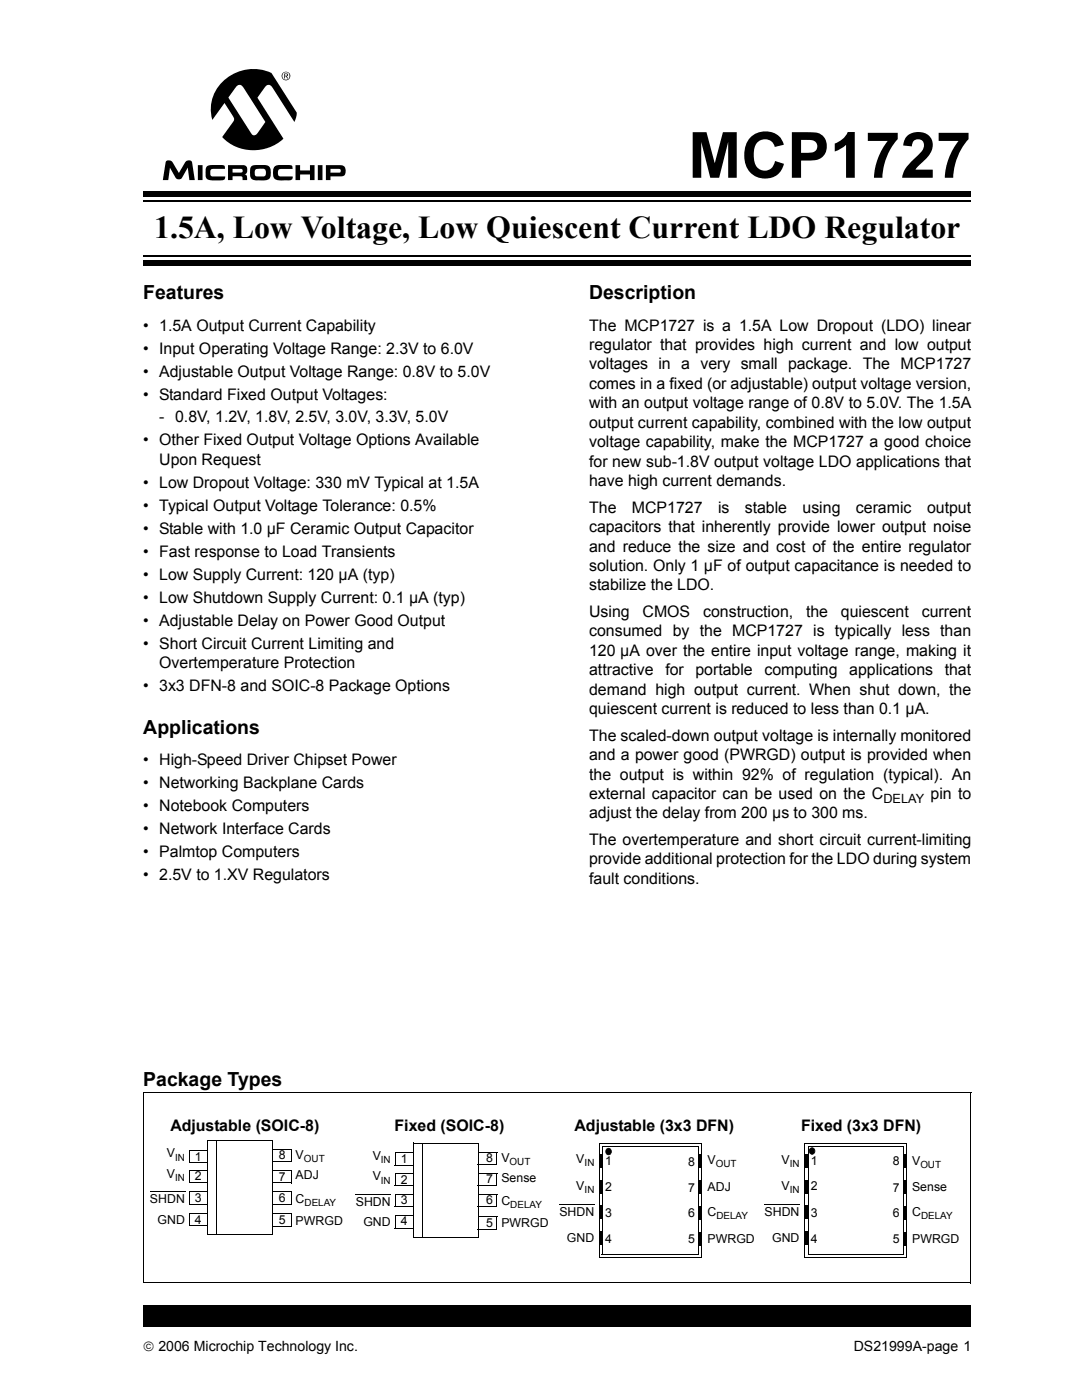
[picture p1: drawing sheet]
<svg xmlns="http://www.w3.org/2000/svg" width="216mm" height="279mm" viewBox="0 0 216 279" stroke-linecap="round" stroke-linejoin="round" font-family="sans-serif">
<defs><g id="words">
<text font-size="12.7" x="137.2" y="35.5">MCP1727</text>
<text font-size="6.3" x="30.7" y="47.4">1.5A, Low Voltage, Low Quiescent Current LDO Regulator</text>
<g font-size="3.9">
<text x="28.6" y="59.7">Features</text>
<text x="117.5" y="59.7">Description</text>
<text x="28.6" y="146.5">Applications</text>
<text x="28.6" y="216.7">Package Types</text>
</g>
<g font-size="3.2">
<text x="28.6" y="66">• 1.5A Output Current Capability</text>
<text x="117.5" y="66">The MCP1727 is a 1.5A Low Dropout (LDO) linear</text>
<text x="28.6" y="70.5">• Input Operating Voltage Range: 2.3V to 6.0V</text>
<text x="117.5" y="69.8">regulator that provides high current and low output</text>
<text x="28.6" y="75.1">• Adjustable Output Voltage Range: 0.8V to 5.0V</text>
<text x="117.5" y="73.7">voltages in a very small package. The MCP1727</text>
<text x="117.5" y="77.6">comes in a fixed (or adjustable) output voltage version,</text>
<text x="28.6" y="79.7">• Standard Fixed Output Voltages:</text>
<text x="117.5" y="81.5">with an output voltage range of 0.8V to 5.0V. The 1.5A</text>
<text x="28.6" y="88.9">• Other Fixed Output Voltage Options Available</text>
<text x="31.7" y="84.3">- 0.8V, 1.2V, 1.8V, 2.5V, 3.0V, 3.3V, 5.0V</text>
<text x="117.5" y="85.4">output current capability, combined with the low output</text>
<text x="117.5" y="89.3">voltage capability, make the MCP1727 a good choice</text>
<text x="31.7" y="92.8">Upon Request</text>
<text x="117.5" y="93.1">for new sub-1.8V output voltage LDO applications that</text>
<text x="28.6" y="97.4">• Low Dropout Voltage: 330 mV Typical at 1.5A</text>
<text x="28.6" y="102">• Typical Output Voltage Tolerance: 0.5%</text>
<text x="117.5" y="97">have high current demands.</text>
<text x="28.6" y="106.5">• Stable with 1.0 µF Ceramic Output Capacitor</text>
<text x="117.5" y="102.3">The</text>
<text x="117.5" y="106.2">capacitors that inherently provide lower output noise</text>
<text x="126" y="102.3">MCP1727</text>
<text x="143.2" y="102.3">is</text>
<text x="148.5" y="102.3">stable</text>
<text x="160" y="102.3">using</text>
<text x="170.7" y="102.3">ceramic</text>
<text x="184.9" y="102.3">output</text>
<text x="28.6" y="111.1">• Fast response to Load Transients</text>
<text x="117.5" y="110.1">and reduce the size and cost of the entire regulator</text>
<text x="117.5" y="113.9">solution. Only 1 µF of output capacitance is needed to</text>
<text x="28.6" y="115.7">• Low Supply Current: 120 µA (typ)</text>
<text x="117.5" y="117.8">stabilize the LDO.</text>
<text x="28.6" y="120.3">• Low Shutdown Supply Current: 0.1 µA (typ)</text>
<text x="28.6" y="124.9">• Adjustable Delay on Power Good Output</text>
<text x="117.5" y="123.1">Using</text>
<text x="128.1" y="123.1">CMOS</text>
<text x="140.2" y="123.1">construction,</text>
<text x="160.7" y="123.1">the</text>
<text x="167.7" y="123.1">quiescent</text>
<text x="183.8" y="123.1">current</text>
<text x="28.6" y="129.5">• Short Circuit Current Limiting and</text>
<text x="117.5" y="127">consumed by the MCP1727 is typically less than</text>
<text x="117.5" y="130.9">120 µA over the entire input voltage range, making it</text>
<text x="28.6" y="137.9">• 3x3 DFN-8 and SOIC-8 Package Options</text>
<text x="31.7" y="133.4">Overtemperature Protection</text>
<text x="117.5" y="134.8">attractive</text>
<text x="132.7" y="134.8">for</text>
<text x="138.7" y="134.8">portable</text>
<text x="152.4" y="134.8">computing</text>
<text x="169.3" y="134.8">applications</text>
<text x="188.4" y="134.8">that</text>
<text x="117.5" y="138.6">demand high output current. When shut down, the</text>
<text x="117.5" y="142.5">quiescent current is reduced to less than 0.1 µA.</text>
<text x="117.5" y="147.8">The scaled-down output voltage is internally monitored</text>
<text x="28.6" y="152.8">• High-Speed Driver Chipset Power</text>
<text x="117.5" y="151.7">and a power good (PWRGD) output is provided when</text>
<text x="117.5" y="155.6">the output is within 92% of regulation (typical). An</text>
<text x="28.6" y="157.3">• Networking Backplane Cards</text>
<text x="28.6" y="161.9">• Notebook Computers</text>
<text x="117.5" y="159.4">external capacitor can be used on the C</text>
<text x="185.5" y="159.4">pin to</text>
<text x="28.6" y="166.5">• Network Interface Cards</text>
<text x="117.5" y="163.3">adjust the delay from 200 µs to 300 ms.</text>
<text x="28.6" y="171.1">• Palmtop Computers</text>
<text x="117.5" y="168.6">The overtemperature and short circuit current-limiting</text>
<text x="117.5" y="172.5">provide additional protection for the LDO during system</text>
<text x="28.6" y="175.7">• 2.5V to 1.XV Regulators</text>
<text x="117.5" y="176.4">fault conditions.</text>
<text x="34" y="225.7">Adjustable (SOIC-8)</text>
<text x="78.7" y="225.7">Fixed (SOIC-8)</text>
<text x="114.6" y="225.7">Adjustable (3x3 DFN)</text>
<text x="159.7" y="225.7">Fixed (3x3 DFN)</text>
</g>
<g font-size="2.8">
<text x="28.6" y="269.5">© 2006 Microchip Technology Inc.</text>
<text x="170.2" y="269.5">DS21999A-page 1</text>
</g>
<g font-size="2.5">
<text x="176.1" y="160.3">DELAY</text>
<text x="33.3" y="231">V</text>
<text x="38.8" y="231.6">1</text>
<text x="55.6" y="231.3">8</text>
<text x="58.9" y="231.3">V</text>
<text x="74.3" y="231.5">V</text>
<text x="79.9" y="232">1</text>
<text x="96.9" y="232">8</text>
<text x="100" y="231.9">V</text>
<text x="114.9" y="232.1">V</text>
<text x="120.7" y="232.6">1</text>
<text x="137.2" y="232.7">8</text>
<text x="141.1" y="232.3">V</text>
<text x="155.8" y="232.2">V</text>
<text x="161.7" y="232.5">1</text>
<text x="178" y="232.6">8</text>
<text x="181.9" y="232.4">V</text>
<text x="33.3" y="235">V</text>
<text x="38.8" y="235.6">2</text>
<text x="38.8" y="239.9">3</text>
<text x="55.6" y="239.9">6</text>
<text x="55.6" y="235.6">7</text>
<text x="58.9" y="235.4">ADJ</text>
<text x="58.9" y="240">C</text>
<text x="74.3" y="235.6">V</text>
<text x="79.9" y="236.2">2</text>
<text x="96.9" y="236.1">7</text>
<text x="100" y="235.9">Sense</text>
<text x="114.9" y="237.5">V</text>
<text x="120.7" y="237.7">2</text>
<text x="137.2" y="237.8">7</text>
<text x="141.1" y="237.7">ADJ</text>
<text x="155.8" y="237.4">V</text>
<text x="161.7" y="237.6">2</text>
<text x="178" y="237.9">7</text>
<text x="181.9" y="237.7">Sense</text>
<text x="29.9" y="240.2">SHDN</text>
<text x="31.4" y="244.2">GND</text>
<text x="38.8" y="244.2">4</text>
<text x="55.6" y="244.2">5</text>
<text x="58.9" y="244.4">PWRGD</text>
<text x="71" y="240.7">SHDN</text>
<text x="72.5" y="244.8">GND</text>
<text x="79.9" y="240.4">3</text>
<text x="79.9" y="244.6">4</text>
<text x="96.9" y="244.8">5</text>
<text x="96.9" y="240.3">6</text>
<text x="100" y="244.9">PWRGD</text>
<text x="100" y="240.5">C</text>
<text x="111.5" y="242.7">SHDN</text>
<text x="120.7" y="242.8">3</text>
<text x="137.2" y="243">6</text>
<text x="141.1" y="242.6">C</text>
<text x="152.4" y="242.7">SHDN</text>
<text x="161.7" y="242.9">3</text>
<text x="178" y="243">6</text>
<text x="181.9" y="242.7">C</text>
<text x="113.1" y="247.8">GND</text>
<text x="120.7" y="248">4</text>
<text x="137.2" y="248">5</text>
<text x="141.1" y="248.1">PWRGD</text>
<text x="154" y="247.8">GND</text>
<text x="161.7" y="248">4</text>
<text x="178" y="248">5</text>
<text x="181.9" y="248.1">PWRGD</text>
</g>
<g font-size="2">
<text x="34.9" y="231.6">IN</text>
<text x="60.6" y="232">OUT</text>
<text x="76" y="232.1">IN</text>
<text x="101.6" y="232.5">OUT</text>
<text x="116.6" y="232.7">IN</text>
<text x="142.7" y="232.9">OUT</text>
<text x="157.5" y="232.8">IN</text>
<text x="183.5" y="233">OUT</text>
<text x="34.9" y="235.7">IN</text>
<text x="76" y="236.2">IN</text>
<text x="116.6" y="238.1">IN</text>
<text x="157.5" y="238.1">IN</text>
<text x="60.7" y="240.6">DELAY</text>
<text x="101.7" y="241.1">DELAY</text>
<text x="142.9" y="243.2">DELAY</text>
<text x="183.7" y="243.3">DELAY</text>
</g>
</g></defs>
<g fill="#000">
<path d="M28.6 260.6h165.1v4.2h-165.1z"/>
<path d="M56.1 15.2a.9 .9 0 0 1 1.8 0 .9 .9 0 0 1-1.8 0zM65 33h2.8a1.2 1.2 0 0 1 1.1 .7 1.2 1.2 0 0 1-.3 1.4l-.5 .1h-2.2v.7h-.9zM63.4 33h.9v2.9h-.9zM44.7 16a8.7 8.7 0 0 1 9.4-1.4l5.1 7.9-.2 1-.3 .8-4.4-6.8a.84 .84 0 0 0-.7-.6 .84 .84 0 0 0-.8 .6l-1.5 2 5.2 8.2a8.8 8.8 0 0 1-12.2-.4l2.2-3 .2-.6-1.9-3.1-2.5 3.3a7.6 7.6 0 0 1 2.4-7.9zM58.9 33h.9v1h2v-1h.9v2.9h-.9v-1.1h-2v1.1h-.9zM54.8 33.2a6 6 0 0 1 3.2-.2 .57 .57 0 0 1 .4 .7h-2.4a.79 .79 0 0 0-.6 .8 .79 .79 0 0 0 .5 .7h2.5l-.1 .5a1.23 1.23 0 0 1-1.3 .3h-.5a1.93 1.93 0 0 1-1.9-.5 2.62 2.62 0 0 1 .2-2.3zM50.2 33.1l.5-.1a5.5 5.5 0 0 1 2.9 .2 2.28 2.28 0 0 1 0 2.6l-.9 .2h-1.1a1.27 1.27 0 0 1-1.3-.2 1.27 1.27 0 0 1-.4-1.2 1.66 1.66 0 0 1 .3-1.5zM45.5 33h3.1a1 1 0 0 1 .7 .8 1 1 0 0 1-.5 1 .87 .87 0 0 1 .5 1.1h-.9l-.1-.5-.3-.2h-1.6v.7h-.9zM41.3 33.2a6.7 6.7 0 0 1 3.1-.2l.4 .1 .1 .6h-2.7l-.2 .3-.1 .8 .1 .2 .3 .2h2.6v.5l-.5 .3h-2.1a1.01 1.01 0 0 1-1.3-1.1 2.2 2.2 0 0 1 .3-1.7zM39.5 33h.9v2.9h-.9zM33.2 32.1l.7-.1 .4 .2 1.4 2.3 1.2-2.1a.78 .78 0 0 1 1.4 .1l.5 3.4h-1l-.4-2.5-1.1 2a.8 .8 0 0 1-1.3 0l-1.1-1.9-.4 2.4h-1l.5-3.5zM56.2 15.2a.75 .75 0 0 0 1.5 0 .75 .75 0 0 0-1.5 0zM65.9 33.7v.8h1.8a.39 .39 0 0 0 .2-.5 .39 .39 0 0 0-.3-.3zM47.2 17.2l-1.7 2.3 4.5 7a.71 .71 0 0 0 .7 .5 .71 .71 0 0 0 .7-.5l1.5-2.2-4.4-6.8-.5-.5h-.4zM51 33.8l-.2 .3v.7l.2 .4h1.5a.81 .81 0 0 0 .5-1 .81 .81 0 0 0-1-.5zM46.4 33.7v.7h1.7a.37 .37 0 0 0 .3-.4 .37 .37 0 0 0-.4-.3zM56.7 14.7h.7v.3l-.2 .2 .3 .5h-.2l-.3-.5h-.2v.5h-.1zM56.8 14.8v.3l.5-.1-.2-.2z"/>
</g>
<path d="M78.8 230.1h3.7v2.5h-3.7z" fill="#fff"/>
<path d="M78.7 232.6h3.8M78.8 230v2.6M78.8 230.1h3.8M82.5 230.1v2.6" fill="none" stroke="#000" stroke-width=".2"/>
<path d="M78.8 234.2h3.7v2.4h-3.7z" fill="#fff"/>
<path d="M78.7 236.6h3.8M78.8 234.1v2.5M78.8 234.2h3.8M82.5 234.2v2.5" fill="none" stroke="#000" stroke-width=".2"/>
<path d="M78.8 238.4h3.7v2.5h-3.7z" fill="#fff"/>
<path d="M78.8 238.3v2.6M78.8 238.4h3.8M82.5 238.4v2.5M78.7 240.9h3.8" fill="none" stroke="#000" stroke-width=".2"/>
<path d="M78.8 242.6h3.7v2.5h-3.7z" fill="#fff"/>
<path d="M78.7 245.1h3.8M78.8 242.5v2.6M78.8 242.6h3.8M82.5 242.6v2.6" fill="none" stroke="#000" stroke-width=".2"/>
<path d="M37.8 229.6h3.7v2.5h-3.7z" fill="#fff"/>
<path d="M37.7 232.1h3.8M37.8 229.6h3.8M37.8 229.5v2.6M41.5 229.6v2.5" fill="none" stroke="#000" stroke-width=".2"/>
<path d="M37.8 233.6h3.7v2.5h-3.7z" fill="#fff"/>
<path d="M37.7 236.1h3.8M37.8 233.6h3.8M37.8 233.6v2.5M41.5 233.6v2.6" fill="none" stroke="#000" stroke-width=".2"/>
<path d="M37.8 242.1h3.7v2.5h-3.7z" fill="#fff"/>
<path d="M37.7 244.6h3.8M37.8 242.1h3.8M37.8 242v2.6M41.5 242.1v2.5" fill="none" stroke="#000" stroke-width=".2"/>
<path d="M37.8 237.9h3.7v2.4h-3.7z" fill="#fff"/>
<path d="M37.8 237.9h3.8M37.8 237.8v2.5M41.5 237.9v2.5M37.7 240.3h3.8" fill="none" stroke="#000" stroke-width=".2"/>
<path d="M82.5 228.2h12.9v18.7h-12.9z" fill="#fff"/>
<path d="M82.5 228.2h13M82.5 228.1v18.8M95.4 228.2v18.8M82.4 246.9h13" fill="none" stroke="#000" stroke-width=".2"/>
<path d="M95.4 242.8h3.7v2.5h-3.7z" fill="#fff"/>
<path d="M95.3 245.3h3.8M95.4 242.8h3.8M95.4 242.7v2.6M99.1 242.8v2.6" fill="none" stroke="#000" stroke-width=".2"/>
<path d="M95.4 238.4h3.7v2.5h-3.7z" fill="#fff"/>
<path d="M95.4 238.4h3.8M95.4 238.3v2.6M99.1 238.4v2.5M95.3 240.9h3.8" fill="none" stroke="#000" stroke-width=".2"/>
<path d="M95.4 234.2h3.7v2.4h-3.7z" fill="#fff"/>
<path d="M95.3 236.6h3.8M95.4 234.2h3.8M95.4 234.1v2.5M99.1 234.2v2.5" fill="none" stroke="#000" stroke-width=".2"/>
<path d="M95.4 229.9h3.7v2.5h-3.7z" fill="#fff"/>
<path d="M71 238.4h6.9M84.3 228.2v18.8M95.3 232.4h3.8M95.4 229.9h3.8M95.4 229.8v2.6M99.1 229.9v2.6" fill="none" stroke="#000" stroke-width=".2"/>
<path d="M84.2 228.1l.1 .1z" fill="#000"/>
<path d="M41.4 227.6h13v18.8h-13z" fill="#fff"/>
<path d="M41.4 227.5v18.9M41.4 227.6h13M54.4 227.6v18.9M41.4 246.4h13" fill="none" stroke="#000" stroke-width=".2"/>
<path d="M54.4 242.3h3.7v2.5h-3.7z" fill="#fff"/>
<path d="M54.3 244.8h3.8M54.4 242.2v2.6M54.4 242.3h3.7M58.1 242.3v2.5" fill="none" stroke="#000" stroke-width=".2"/>
<path d="M54.4 237.9h3.7v2.4h-3.7z" fill="#fff"/>
<path d="M54.4 237.8v2.5M54.4 237.9h3.7M58.1 237.9v2.5M54.3 240.3h3.8" fill="none" stroke="#000" stroke-width=".2"/>
<path d="M54.4 233.6h3.7v2.5h-3.7z" fill="#fff"/>
<path d="M54.3 236.1h3.8M54.4 233.6v2.5M54.4 233.6h3.7M58.1 233.6v2.6" fill="none" stroke="#000" stroke-width=".2"/>
<path d="M54.4 229.4h3.7v2.5h-3.7z" fill="#fff"/>
<g fill="none" stroke="#000" stroke-width=".2">
<path d="M28.7 218.1h165M28.7 218v38M193.6 218.1v38M29.9 237.9h7M43.2 227.5v18.9M54.3 231.9h3.8M54.4 229.3v2.6M54.4 229.4h3.7M58.1 229.4v2.5M119.5 228.1v22.9M119.5 228.2h20.4M119.5 230.3v2.7"/>
<path d="M119.5 235.5v2.6M120.1 228.7v21.6M120.1 228.8h19.2M139.2 228.8v21.6M139.3 230.4v2.7M139.3 235.6v2.6M139.8 230.5v2.7M139.8 235.6v2.7M139.8 228.2v22.8M160.4 228.2h20.4M160.4 228.1v22.9M160.5 230.3v2.7"/>
<path d="M160.5 235.5v2.6M161 230.4v2.7M161 235.5v2.7M161.1 228.7v21.6M161.1 228.8h19.2M180.2 228.8v21.6M180.2 230.4v2.7M180.2 235.6v2.6M180.7 228.2v22.8M28.6 256h165M111.5 240.4h7M119.4 251h20.4"/>
<path d="M119.5 240.6v2.6M119.5 245.7v2.7M120 250.3h19.2M139.3 240.7v2.6M139.3 245.8v2.7M139.8 240.7v2.7M139.8 245.9v2.7M152.4 240.4h7M160.3 251h20.4M160.5 240.6v2.6M160.5 245.7v2.7M161 240.6v2.7"/>
<path d="M161 245.8v2.7M161.1 250.3h19.1M180.2 240.7v2.6M180.2 245.8v2.7"/>
</g>
<g fill="#000">
<path d="M119.4 232.9h.7v.2h-.7zM119.4 238h.7v.2h-.7zM119.5 230.4h.6v2.6h-.6zM119.5 230.3h.6v.2h-.6zM119.5 235.5h.6v2.6h-.6zM119.5 235.5h.6v.1h-.6zM120.9 229.3a.7 .7 0 0 1 1.1 .3 .7 .7 0 0 1-.6 .9l-.1-.1 .4-.3 .1-.4-.2-.4h-.3l-.3 .1-.1 .3v.4l.5 .3-.1 .1a.78 .78 0 0 1-.4-1.2zM121.3 230.4l.1 .1zM139.2 233h.6v.2h-.6zM139.2 238.1h.6v.2h-.6zM139.3 230.5h.5v2.6h-.5zM139.3 230.4h.6v.2h-.6z"/>
<path d="M139.3 235.6h.5v2.6h-.5zM139.3 235.6h.6v.1h-.6zM160.4 232.9h.6v.2h-.6zM160.4 238h.6v.2h-.6zM160.5 230.4h.5v2.6h-.5zM160.5 230.3h.6v.2h-.6zM160.5 235.5h.5v2.6h-.5zM160.5 235.5h.6v.1h-.6zM161.5 229.2l.5-.2 .5 .4a.83 .83 0 0 1-.3 1h-.3v-.1l.4-.3 .1-.4-.2-.4h-.4l-.3 .2v.4l.1 .4 .3 .1v.1a.75 .75 0 0 1-.4-1.2zM161.9 230.3v.1zM180.1 233h.6v.2h-.6zM180.1 238.1h.6v.2h-.6z"/>
<path d="M180.2 230.5h.5v2.6h-.5zM180.2 230.4h.6v.2h-.6zM180.2 235.6h.5v2.6h-.5zM180.2 235.6h.6v.1h-.6zM119.4 248.3h.7v.2h-.7zM119.4 243.1h.7v.2h-.7zM119.5 245.8h.6v2.6h-.6zM119.5 245.7h.6v.2h-.6zM119.5 240.6h.6v2.6h-.6zM119.5 240.6h.6v.1h-.6zM139.2 243.2h.6v.2h-.6zM139.2 248.4h.6v.2h-.6z"/>
<path d="M139.3 240.7h.5v2.6h-.5zM139.3 240.7h.6v.1h-.6zM139.3 245.9h.5v2.6h-.5zM139.3 245.8h.6v.2h-.6zM160.4 248.3h.6v.2h-.6zM160.4 243.1h.6v.2h-.6zM160.5 245.8h.5v2.6h-.5zM160.5 245.7h.6v.2h-.6zM160.5 240.6h.5v2.6h-.5zM160.5 240.6h.6v.1h-.6zM180.1 243.2h.6v.2h-.6zM180.1 248.4h.6v.2h-.6z"/>
<path d="M180.2 240.7h.5v2.6h-.5zM180.2 240.7h.6v.1h-.6zM180.2 245.9h.5v2.6h-.5zM180.2 245.8h.6v.2h-.6z"/>
</g>
<g fill="#000">
<path d="M121 229.3l.3-.1a.65 .65 0 0 1 .6 .6 .65 .65 0 0 1-.6 .7 .67 .67 0 0 1-.5-.5 .67 .67 0 0 1 .2-.7z" fill-rule="evenodd"/>
<path d="M161.6 229.2l.3-.1a.64 .64 0 0 1 .6 .6 .64 .64 0 0 1-.6 .6 .66 .66 0 0 1-.5-.4 .66 .66 0 0 1 .2-.7z" fill-rule="evenodd"/>
</g>
<path d="M28.6 37.7h165.1v5.5h-165.1z" fill="#fff"/>
<path d="M28.6 40.1h165.1" fill="none" stroke="#000" stroke-width=".36"/>
<path d="M28.6 38.1h165.1v1.1h-165.1z" fill="#000"/>
<path d="M28.6 49.5h165.1v5.6h-165.1z" fill="#fff"/>
<path d="M28.6 51h165.1" fill="none" stroke="#000" stroke-width=".36"/>
<path d="M28.6 52h165.1v1h-165.1z" fill="#000"/>
<use href="#words"/>
</svg>
